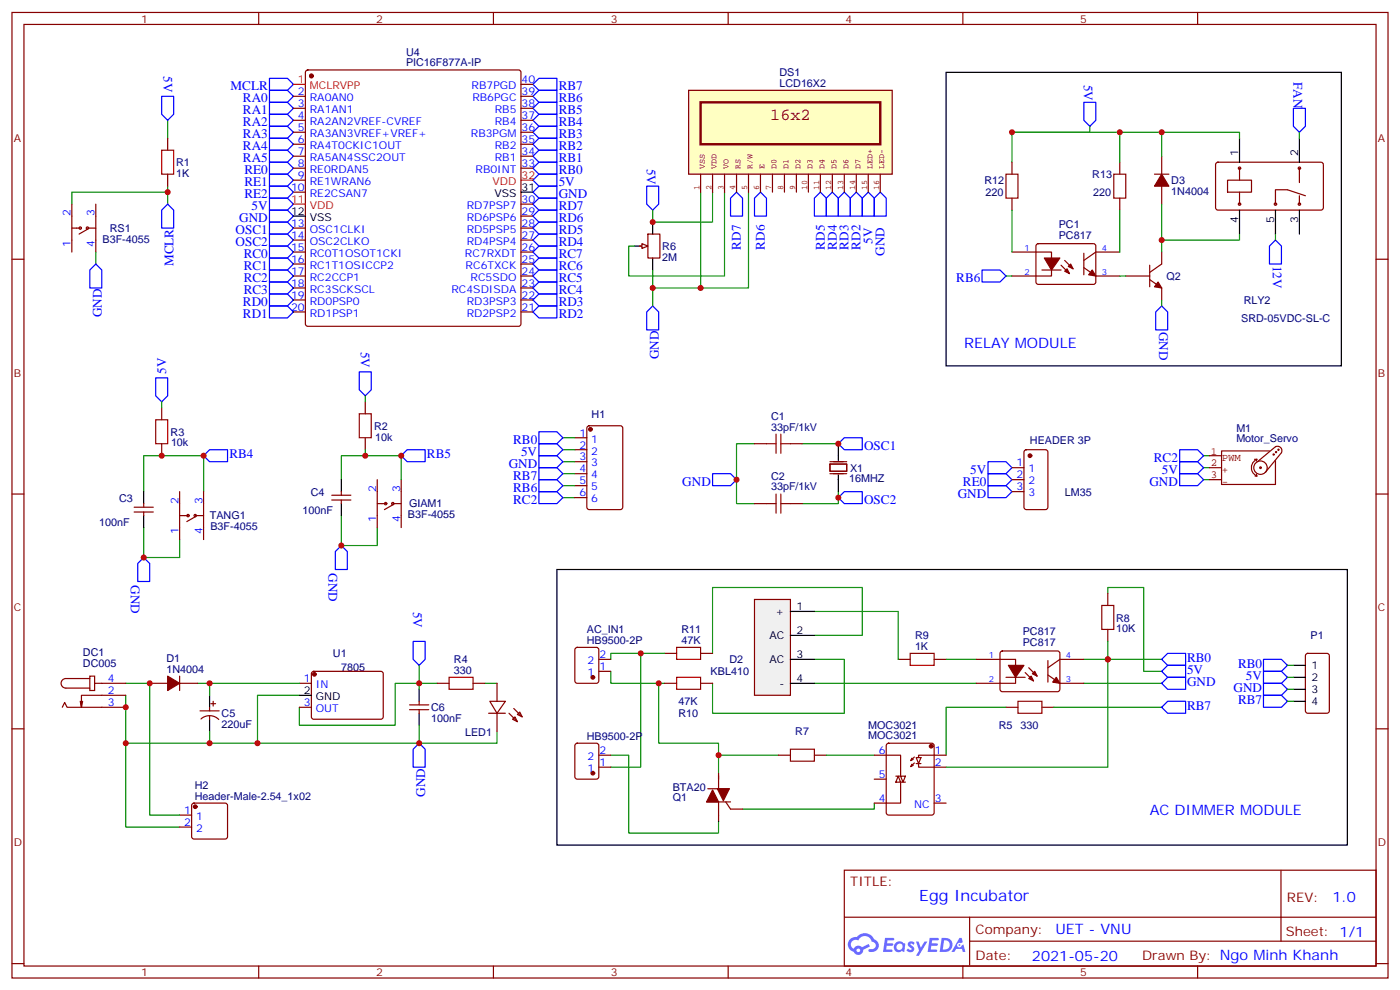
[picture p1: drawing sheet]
<svg xmlns="http://www.w3.org/2000/svg" width="412mm" height="292mm" viewBox="0 0 412 292" stroke-linecap="round" stroke-linejoin="round" font-family="sans-serif">
<defs><g id="words">
<text font-size="4.9" fill="#840000" x="226.9" y="35.4">16x2</text>
<text font-size="4.6" fill="#00f" x="270.8" y="265.3">Egg Incubator</text>
<g font-size="4.2" fill="#00f">
<text x="284" y="102.4">RELAY MODULE</text>
<text x="338.7" y="240">AC DIMMER MODULE</text>
<text x="392.5" y="265.5">1.0</text>
<text x="310.9" y="275.1">UET - VNU</text>
<text x="304" y="282.9">2021-05-20</text>
</g>
<g font-size="3.9" fill="#00f">
<text x="48.1" y="22.5" transform="rotate(90 48.1 22.5)">5V</text>
<text x="67.9" y="26.6">MCLR</text>
<text x="164.6" y="26.6">RB7</text>
<text x="319.3" y="25" transform="rotate(90 319.3 25)">5V</text>
<text x="381" y="24.1" transform="rotate(90 381 24.1)">FAN</text>
<text x="71.6" y="33.7">RA1</text>
<text x="71.6" y="30.1">RA0</text>
<text x="164.6" y="33.7">RB5</text>
<text x="164.6" y="30.1">RB6</text>
<text x="71.6" y="40.7">RA3</text>
<text x="71.6" y="37.2">RA2</text>
<text x="164.6" y="40.7">RB3</text>
<text x="164.6" y="37.2">RB4</text>
<text x="71.6" y="47.8">RA5</text>
<text x="71.6" y="44.2">RA4</text>
<text x="164.6" y="47.8">RB1</text>
<text x="164.6" y="44.2">RB2</text>
<text x="72" y="51.3">RE0</text>
<text x="164.6" y="51.3">RB0</text>
<text x="190.5" y="49.7" transform="rotate(90 190.5 49.7)">5V</text>
<text x="72" y="58.3">RE2</text>
<text x="72" y="54.8">RE1</text>
<text x="164.6" y="58.3">GND</text>
<text x="164.6" y="54.8">5V</text>
<text x="70.5" y="65.4">GND</text>
<text x="74.1" y="61.9">5V</text>
<text x="164.6" y="65.4">RD6</text>
<text x="164.6" y="61.9">RD7</text>
<text x="69.4" y="68.9">OSC1</text>
<text x="164.6" y="68.9">RD5</text>
<text x="257" y="71.8" transform="rotate(-90 257 71.8)">5V</text>
<text x="69.4" y="72.5">OSC2</text>
<text x="71.8" y="76">RC0</text>
<text x="164.6" y="76">RC7</text>
<text x="164.6" y="72.5">RD4</text>
<text x="218.2" y="73.5" transform="rotate(-90 218.2 73.5)">RD7</text>
<text x="225.3" y="73.5" transform="rotate(-90 225.3 73.5)">RD6</text>
<text x="242.9" y="73.5" transform="rotate(-90 242.9 73.5)">RD5</text>
<text x="246.5" y="73.5" transform="rotate(-90 246.5 73.5)">RD4</text>
<text x="250" y="73.5" transform="rotate(-90 250 73.5)">RD3</text>
<text x="253.5" y="73.5" transform="rotate(-90 253.5 73.5)">RD2</text>
<text x="260.6" y="75.3" transform="rotate(-90 260.6 75.3)">GND</text>
<text x="51.2" y="78.4" transform="rotate(-90 51.2 78.4)">MCLR</text>
<text x="71.8" y="83">RC2</text>
<text x="71.8" y="79.5">RC1</text>
<text x="164.6" y="83">RC5</text>
<text x="164.6" y="79.5">RC6</text>
<text x="281.7" y="83">RB6</text>
<text x="374.9" y="78.3" transform="rotate(90 374.9 78.3)">12V</text>
<text x="71.8" y="86.6">RC3</text>
<text x="164.6" y="86.6">RC4</text>
<text x="30" y="93.5" transform="rotate(-90 30 93.5)">GND</text>
<text x="71.6" y="93.6">RD1</text>
<text x="71.6" y="90.1">RD0</text>
<text x="164.6" y="93.6">RD2</text>
<text x="164.6" y="90.1">RD3</text>
<text x="341.4" y="97.7" transform="rotate(90 341.4 97.7)">GND</text>
<text x="106.3" y="103.6" transform="rotate(90 106.3 103.6)">5V</text>
<text x="194" y="105.8" transform="rotate(-90 194 105.8)">GND</text>
<text x="48.9" y="110.1" transform="rotate(-90 48.9 110.1)">5V</text>
<text x="151.2" y="130.7">RB0</text>
<text x="67.6" y="135">RB4</text>
<text x="125.8" y="135">RB5</text>
<text x="149.8" y="137.7">GND</text>
<text x="153.5" y="134.2">5V</text>
<text x="254.5" y="132.4">OSC1</text>
<text x="339.9" y="136">RC2</text>
<text x="151.2" y="141.3">RB7</text>
<text x="201" y="143">GND</text>
<text x="283.6" y="143">RE0</text>
<text x="285.8" y="139.5">5V</text>
<text x="338.6" y="143">GND</text>
<text x="342.2" y="139.5">5V</text>
<text x="151.2" y="148.3">RC2</text>
<text x="151.2" y="144.8">RB6</text>
<text x="254.5" y="148.3">OSC2</text>
<text x="282.1" y="146.5">GND</text>
<text x="38.6" y="172.4" transform="rotate(90 38.6 172.4)">GND</text>
<text x="96.8" y="168.8" transform="rotate(90 96.8 168.8)">GND</text>
<text x="121.7" y="180.2" transform="rotate(90 121.7 180.2)">5V</text>
<text x="349.7" y="194.9">RB0</text>
<text x="364.7" y="196.7">RB0</text>
<text x="349.7" y="198.5">5V</text>
<text x="349.7" y="202">GND</text>
<text x="363.4" y="203.8">GND</text>
<text x="367" y="200.2">5V</text>
<text x="349.7" y="209.1">RB7</text>
<text x="364.7" y="207.3">RB7</text>
<text x="125.2" y="234.6" transform="rotate(-90 125.2 234.6)">GND</text>
</g>
<g font-size="3.9" fill="#800">
<text x="250.5" y="260.8">TITLE:</text>
<text x="379.1" y="265.5">REV:</text>
<text x="287.4" y="275">Company:</text>
<text x="378.7" y="275.7">Sheet: 1/1</text>
<text x="287.4" y="282.7">Date:</text>
<text x="336.4" y="282.8">Drawn By: Ngo Minh Khanh</text>
</g>
<g font-size="3.2" fill="#800">
<text x="41.6" y="6.7">1</text>
<text x="110.8" y="6.7">2</text>
<text x="179.9" y="6.7">3</text>
<text x="249.1" y="6.7">4</text>
<text x="318.2" y="6.7">5</text>
<text x="4.1" y="41.8">A</text>
<text x="405.9" y="41.8">A</text>
<text x="4.1" y="110.9">B</text>
<text x="405.9" y="110.9">B</text>
<text x="4.1" y="180.1">C</text>
<text x="405.9" y="180.1">C</text>
<text x="4.1" y="249.2">D</text>
<text x="405.9" y="249.2">D</text>
<text x="41.6" y="287.5">1</text>
<text x="110.8" y="287.5">2</text>
<text x="179.9" y="287.5">3</text>
<text x="249.1" y="287.5">4</text>
<text x="318.2" y="287.5">5</text>
</g>
<g font-size="3.2" fill="#000080">
<text x="119.6" y="16.5">U4</text>
<text x="119.6" y="19.5">PIC16F877A-IP</text>
<text x="229.6" y="22.3">DS1</text>
<text x="229.6" y="25.5">LCD16X2</text>
<text x="51.9" y="52">1K</text>
<text x="51.9" y="48.9">R1</text>
<text x="321.8" y="52.4">R13</text>
<text x="290" y="54.2">R12</text>
<text x="290.3" y="57.7">220</text>
<text x="322" y="57.7">220</text>
<text x="345" y="57.3">1N4004</text>
<text x="345" y="54.3">D3</text>
<text x="30.2" y="71.4">B3F-4055</text>
<text x="32.4" y="68.3">RS1</text>
<text x="311.9" y="70.3">PC817</text>
<text x="311.9" y="67.1">PC1</text>
<text x="195.1" y="76.7">2M</text>
<text x="195.1" y="73.6">R6</text>
<text x="343.6" y="82.5">Q2</text>
<text x="366.3" y="89.6">RLY2</text>
<text x="365.6" y="94.8">SRD-05VDC-SL-C</text>
<text x="174.3" y="123">H1</text>
<text x="227.1" y="123.8">C1</text>
<text x="50.2" y="128.3">R3</text>
<text x="50.4" y="131.4">10k</text>
<text x="110.2" y="126.6">R2</text>
<text x="110.5" y="129.7">10k</text>
<text x="227.1" y="126.8">33pF/1kV</text>
<text x="303.4" y="130.7">HEADER 3P</text>
<text x="364.2" y="130.2">Motor_Servo</text>
<text x="364.2" y="127.2">M1</text>
<text x="227.1" y="141.4">C2</text>
<text x="250.1" y="142">16MHZ</text>
<text x="250.4" y="139">X1</text>
<text x="35.1" y="147.8">C3</text>
<text x="91.5" y="145.9">C4</text>
<text x="120.5" y="149.4">GIAM1</text>
<text x="227.1" y="144.4">33pF/1kV</text>
<text x="313.6" y="145.9">LM35</text>
<text x="29.2" y="154.8">100nF</text>
<text x="61.8" y="153">TANG1</text>
<text x="89.2" y="151.2">100nF</text>
<text x="120.2" y="152.7">B3F-4055</text>
<text x="62" y="156.1">B3F-4055</text>
<text x="328.8" y="183">R8</text>
<text x="172.9" y="189.6">HB9500-2P</text>
<text x="172.9" y="186.5">AC_IN1</text>
<text x="200.7" y="189.6">47K</text>
<text x="200.7" y="186.5">R11</text>
<text x="269.5" y="191.3">1K</text>
<text x="269.5" y="188.3">R9</text>
<text x="301.3" y="190.2">PC817</text>
<text x="301.3" y="187">PC817</text>
<text x="328.8" y="186.1">10K</text>
<text x="386" y="188.2">P1</text>
<text x="24.4" y="196.5">DC005</text>
<text x="24.4" y="193.2">DC1</text>
<text x="49" y="195">D1</text>
<text x="98.1" y="193.4">U1</text>
<text x="100.5" y="197.7">7805</text>
<text x="133.7" y="195.3">R4</text>
<text x="214.9" y="195.3">D2</text>
<text x="49" y="198">1N4004</text>
<text x="133.7" y="198.4">330</text>
<text x="209.3" y="198.8">KBL410</text>
<text x="127" y="209.5">C6</text>
<text x="199.9" y="207.7">47K</text>
<text x="65.3" y="214.3">220uF</text>
<text x="65.3" y="211.2">C5</text>
<text x="127" y="212.6">100nF</text>
<text x="199.8" y="211.2">R10</text>
<text x="255.7" y="214.6">MOC3021</text>
<text x="294.2" y="214.8">R5</text>
<text x="300.6" y="214.8">330</text>
<text x="137" y="216.6">LED1</text>
<text x="172.9" y="217.8">HB9500-2P</text>
<text x="234.3" y="216.5">R7</text>
<text x="255.7" y="217.7">MOC3021</text>
<text x="57.4" y="232.5">H2</text>
<text x="198.2" y="232.9">BTA20</text>
<text x="57.4" y="235.4">Header-Male-2.54_1x02</text>
<text x="198.2" y="235.9">Q1</text>
</g>
<g font-size="3.2" fill="#f00">
<text x="87.8" y="24.5">1</text>
<text x="91.3" y="26.2">MCLRVPP</text>
<text x="153.6" y="52.7">32</text>
<text x="85.7" y="59.8">11</text>
<text x="145.1" y="54.5">VDD</text>
<text x="91.3" y="61.5">VDD</text>
</g>
<g font-size="3.2" fill="#00f">
<text x="87.8" y="28">2</text>
<text x="91.3" y="29.8">RA0AN0</text>
<text x="138.9" y="26.2">RB7PGD</text>
<text x="139.2" y="29.8">RB6PGC</text>
<text x="153.6" y="28">39</text>
<text x="153.6" y="24.5">40</text>
<text x="87.8" y="31.5">3</text>
<text x="87.8" y="35.1">4</text>
<text x="91.3" y="33.3">RA1AN1</text>
<text x="145.8" y="33.3">RB5</text>
<text x="153.6" y="35.1">37</text>
<text x="153.6" y="31.5">38</text>
<text x="87.8" y="38.6">5</text>
<text x="91.3" y="36.8">RA2AN2VREF-CVREF</text>
<text x="91.3" y="40.4">RA3AN3VREF+VREF+</text>
<text x="138.7" y="40.4">RB3PGM</text>
<text x="145.8" y="36.8">RB4</text>
<text x="153.6" y="38.6">36</text>
<text x="87.8" y="42.1">6</text>
<text x="87.8" y="45.6">7</text>
<text x="91.3" y="43.9">RA4T0CKIC1OUT</text>
<text x="91.3" y="47.4">RA5AN4SSC2OUT</text>
<text x="145.8" y="47.4">RB1</text>
<text x="145.8" y="43.9">RB2</text>
<text x="153.6" y="45.6">34</text>
<text x="153.6" y="42.1">35</text>
<text x="87.8" y="49.2">8</text>
<text x="87.8" y="52.7">9</text>
<text x="91.3" y="50.9">RE0RDAN5</text>
<text x="140.1" y="50.9">RB0INT</text>
<text x="153.6" y="49.2">33</text>
<text x="85.7" y="56.2">10</text>
<text x="91.3" y="54.5">RE1WRAN6</text>
<text x="91.3" y="58">RE2CSAN7</text>
<text x="153.6" y="59.8">30</text>
<text x="20.8" y="63.6" transform="rotate(-90 20.8 63.6)">2</text>
<text x="27.9" y="63.6" transform="rotate(-90 27.9 63.6)">3</text>
<text x="137.5" y="65.1">RD6PSP6</text>
<text x="137.5" y="61.5">RD7PSP7</text>
<text x="153.6" y="63.3">29</text>
<text x="85.7" y="66.8">13</text>
<text x="85.7" y="70.3">14</text>
<text x="91.3" y="68.6">OSC1CLKI</text>
<text x="137.5" y="68.6">RD5PSP5</text>
<text x="153.6" y="70.3">27</text>
<text x="153.6" y="66.8">28</text>
<text x="20.8" y="72.7" transform="rotate(-90 20.8 72.7)">1</text>
<text x="27.9" y="72.7" transform="rotate(-90 27.9 72.7)">4</text>
<text x="85.7" y="73.9">15</text>
<text x="85.7" y="77.4">16</text>
<text x="91.3" y="72.1">OSC2CLKO</text>
<text x="91.3" y="75.6">RC0T1OSOT1CKI</text>
<text x="136.9" y="75.6">RC7RXDT</text>
<text x="137.5" y="72.1">RD4PSP4</text>
<text x="153.6" y="77.4">25</text>
<text x="153.6" y="73.9">26</text>
<text x="85.7" y="80.9">17</text>
<text x="91.3" y="79.2">RC1T1OSICCP2</text>
<text x="91.3" y="82.7">RC2CCP1</text>
<text x="137.2" y="79.2">RC6TXCK</text>
<text x="138.6" y="82.7">RC5SDO</text>
<text x="153.6" y="80.9">24</text>
<text x="85.7" y="84.5">18</text>
<text x="85.7" y="88">19</text>
<text x="91.3" y="86.2">RC3SCKSCL</text>
<text x="91.3" y="89.7">RD0PSP0</text>
<text x="133" y="86.2">RC4SDISDA</text>
<text x="137.5" y="89.7">RD3PSP3</text>
<text x="153.6" y="88">22</text>
<text x="153.6" y="84.5">23</text>
<text x="85.7" y="91.5">20</text>
<text x="91.3" y="93.3">RD1PSP1</text>
<text x="137.5" y="93.3">RD2PSP2</text>
<text x="153.6" y="91.5">21</text>
<text x="170.7" y="128.6">1</text>
<text x="174.2" y="130.3">1</text>
<text x="170.7" y="132.1">2</text>
<text x="170.7" y="135.6">3</text>
<text x="174.2" y="133.8">2</text>
<text x="174.2" y="137.4">3</text>
<text x="299.4" y="137.4">1</text>
<text x="170.7" y="139.1">4</text>
<text x="170.7" y="142.7">5</text>
<text x="174.2" y="140.9">4</text>
<text x="299.4" y="140.9">2</text>
<text x="302.9" y="139.1">1</text>
<text x="302.9" y="142.7">2</text>
<text x="52.6" y="148.3" transform="rotate(-90 52.6 148.3)">2</text>
<text x="59.6" y="148.3" transform="rotate(-90 59.6 148.3)">3</text>
<text x="110.8" y="144.8" transform="rotate(-90 110.8 144.8)">2</text>
<text x="117.8" y="144.8" transform="rotate(-90 117.8 144.8)">3</text>
<text x="170.7" y="146.2">6</text>
<text x="174.2" y="144.4">5</text>
<text x="174.2" y="148">6</text>
<text x="299.4" y="144.4">3</text>
<text x="302.9" y="146.2">3</text>
<text x="110.8" y="153.8" transform="rotate(-90 110.8 153.8)">1</text>
<text x="117.8" y="153.8" transform="rotate(-90 117.8 153.8)">4</text>
<text x="52.6" y="157.4" transform="rotate(-90 52.6 157.4)">1</text>
<text x="59.6" y="157.4" transform="rotate(-90 59.6 157.4)">4</text>
<text x="173.1" y="195.6">2</text>
<text x="176.6" y="197.3">1</text>
<text x="176.6" y="193.8">2</text>
<text x="31.7" y="200.9">4</text>
<text x="89.5" y="200.9">1</text>
<text x="93" y="202.6">IN</text>
<text x="173.1" y="199.1">1</text>
<text x="31.7" y="207.9">3</text>
<text x="31.7" y="204.4">2</text>
<text x="89.5" y="207.9">3</text>
<text x="93" y="209.7">OUT</text>
<text x="173.1" y="227.3">1</text>
<text x="173.1" y="223.8">2</text>
<text x="176.6" y="225.6">1</text>
<text x="176.6" y="222">2</text>
<text x="258.9" y="222">6</text>
<text x="275.3" y="222">1</text>
<text x="275.3" y="225.6">2</text>
<text x="258.9" y="229.1">5</text>
<text x="54.3" y="239.7">1</text>
<text x="258.9" y="236.1">4</text>
<text x="269.3" y="237.9">NC</text>
<text x="275.3" y="236.1">3</text>
<text x="54.3" y="243.2">2</text>
<text x="57.7" y="241.4">1</text>
<text x="57.7" y="245">2</text>
</g>
<g font-size="3.2">
<text x="364.8" y="46" transform="rotate(-90 364.8 46)">1</text>
<text x="382.4" y="46" transform="rotate(-90 382.4 46)">2</text>
<text x="145.6" y="58">VSS</text>
<text x="153.6" y="56.2">31</text>
<text x="85.7" y="63.3">12</text>
<text x="91.3" y="65.1">VSS</text>
<text x="364.8" y="65.7" transform="rotate(-90 364.8 65.7)">4</text>
<text x="375.4" y="65.7" transform="rotate(-90 375.4 65.7)">5</text>
<text x="382.4" y="65.7" transform="rotate(-90 382.4 65.7)">3</text>
<text x="234.6" y="179.7">1</text>
<text x="228.5" y="181.1">+</text>
<text x="226.7" y="188.2">AC</text>
<text x="234.6" y="186.8">2</text>
<text x="226.7" y="195.2">AC</text>
<text x="234.6" y="193.8">3</text>
<text x="386.3" y="197">1</text>
<text x="229.6" y="202.3">-</text>
<text x="234.6" y="200.9">4</text>
<text x="386.3" y="200.5">2</text>
<text x="89.5" y="204.4">2</text>
<text x="93" y="206.2">GND</text>
<text x="386.3" y="204">3</text>
<text x="386.3" y="207.6">4</text>
</g>
<g font-size="3.2" fill="#840000">
<text x="356.7" y="133.8">1</text>
<text x="356.7" y="137.4">2</text>
<text x="359.9" y="135.7">PWM</text>
<text x="356.7" y="140.9">3</text>
<text x="359.9" y="139.2">+</text>
<text x="359.9" y="142.8">-</text>
</g>
<g font-size="2.5" fill="#840000">
<text x="207.6" y="49.9" transform="rotate(-90 207.6 49.9)">VSS</text>
<text x="211.1" y="49.9" transform="rotate(-90 211.1 49.9)">VDD</text>
<text x="214.6" y="49.9" transform="rotate(-90 214.6 49.9)">VO</text>
<text x="218.2" y="49.9" transform="rotate(-90 218.2 49.9)">RS</text>
<text x="221.7" y="49.9" transform="rotate(-90 221.7 49.9)">R/W</text>
<text x="225.2" y="49.9" transform="rotate(-90 225.2 49.9)">E</text>
<text x="228.7" y="49.9" transform="rotate(-90 228.7 49.9)">D0</text>
<text x="232.3" y="49.9" transform="rotate(-90 232.3 49.9)">D1</text>
<text x="235.8" y="49.9" transform="rotate(-90 235.8 49.9)">D2</text>
<text x="239.3" y="49.9" transform="rotate(-90 239.3 49.9)">D3</text>
<text x="242.9" y="49.9" transform="rotate(-90 242.9 49.9)">D4</text>
<text x="246.4" y="49.9" transform="rotate(-90 246.4 49.9)">D5</text>
<text x="249.9" y="49.9" transform="rotate(-90 249.9 49.9)">D6</text>
<text x="253.4" y="49.9" transform="rotate(-90 253.4 49.9)">D7</text>
<text x="257" y="49.9" transform="rotate(-90 257 49.9)">LED+</text>
<text x="260.5" y="49.9" transform="rotate(-90 260.5 49.9)">LED-</text>
<text x="206" y="56.1" transform="rotate(-90 206 56.1)">1</text>
<text x="209.5" y="56.1" transform="rotate(-90 209.5 56.1)">2</text>
<text x="213.1" y="56.1" transform="rotate(-90 213.1 56.1)">3</text>
<text x="216.6" y="56.1" transform="rotate(-90 216.6 56.1)">4</text>
<text x="220.1" y="56.1" transform="rotate(-90 220.1 56.1)">5</text>
<text x="223.7" y="56.1" transform="rotate(-90 223.7 56.1)">6</text>
<text x="227.2" y="56.1" transform="rotate(-90 227.2 56.1)">7</text>
<text x="230.7" y="56.1" transform="rotate(-90 230.7 56.1)">8</text>
<text x="234.2" y="56.1" transform="rotate(-90 234.2 56.1)">9</text>
<text x="237.8" y="56.1" transform="rotate(-90 237.8 56.1)">10</text>
<text x="241.3" y="56.1" transform="rotate(-90 241.3 56.1)">11</text>
<text x="244.8" y="56.1" transform="rotate(-90 244.8 56.1)">12</text>
<text x="248.4" y="56.1" transform="rotate(-90 248.4 56.1)">13</text>
<text x="251.9" y="56.1" transform="rotate(-90 251.9 56.1)">14</text>
<text x="255.4" y="56.1" transform="rotate(-90 255.4 56.1)">15</text>
<text x="258.9" y="56.1" transform="rotate(-90 258.9 56.1)">16</text>
</g>
<g font-size="2.5" fill="#00f">
<text x="301.8" y="73.9">1</text>
<text x="324.6" y="73.9">4</text>
<text x="301.8" y="80.9">2</text>
<text x="324.6" y="80.9">3</text>
<text x="291.2" y="193.8">1</text>
<text x="314" y="193.8">4</text>
<text x="291.2" y="200.9">2</text>
<text x="314" y="200.9">3</text>
</g>
</g></defs>
<g fill="none" stroke="#870000" stroke-width=".35">
<path d="M3.5 3.7h405.4v284.3h-405.4zM7.1 7.2h398.2v277.3h-398.2zM76.2 3.7v3.5M145.3 3.7v3.5M214.5 3.7v3.5M283.6 3.7v3.5M352.8 3.7v3.5M3.5 76.3h3.6M405.3 76.3h3.6M3.5 145.5h3.6M405.3 145.5h3.6M3.5 214.6h3.6"/>
<path d="M405.3 214.6h3.6M248.7 256.3h156.6v28.2h-156.6zM377.3 256.3v20.9M248.7 270.1h156.5M285.6 277.2h119.6M285.6 270.1v14.1M3.5 283.8h3.6M76.2 284.5v3.5M145.3 284.5v3.5M214.5 284.5v3.5M283.6 284.5v3.5M352.8 284.5v3.5"/>
<path d="M405.3 283.8h3.6"/>
</g>
<g fill="#5487ff">
<path d="M267.7 277.4a1.22 1.22 0 0 1 1.7 .3l-.4 .6a.47 .47 0 0 0-.3-.4 .47 .47 0 0 0-.5 .2l.1 .2a1.14 1.14 0 0 1 .8 1.7 1.14 1.14 0 0 1-1.9 0l-.2-.2 .5-.5 .7 .4a.29 .29 0 0 0 .3-.2 .29 .29 0 0 0-.2-.4 1.04 1.04 0 0 1-.6-1.7z"/>
<path d="M260.7 276.2h2.4l.3 .2-.2 .5h-1.8l-.1 .9h1.5l.3 .3-.3 .4h-1.6l-.2 1.1 1.7 .1 .2 .3-.2 .3h-2.6z"/>
<path d="M273.8 276.2h2.4l.3 .2-.1 .5h-1.8l-.2 .9h1.6l.3 .3-.4 .4h-1.6l-.1 1.1 1.7 .1 .2 .3-.2 .3h-2.6z"/>
<path d="M282.6 276.2h.7l.3 1.2-.6 .4a.69 .69 0 0 0-1 .2 .69 .69 0 0 0 .4 1 .69 .69 0 0 0 .9-.6l.5-.3 .6 2.2h-.8l-.2-.9h-1.8l-.5 .9h-.8z"/>
<path d="M269.8 277.3h.8l.6 1.8 1.1-1.8h.9l-2.6 4.2h-.8l.9-1.6z"/>
<path d="M277.4 276.2l-.6 4.1h1.3a2.11 2.11 0 0 0 2.5-2.1 2.11 2.11 0 0 0-2.5-2zM278.1 276.9a1.39 1.39 0 0 1 1.7 1.4 1.39 1.39 0 0 1-1.8 1.3h-.3z"/>
<path d="M263.7 277.8a1.54 1.54 0 0 0-.1 2.2 1.54 1.54 0 0 0 2.2 .1l.6 .2 .3-2.3-.2-.2h-.4a1.49 1.49 0 0 0-2.4 0zM264 278.8a.94 .94 0 0 1 1.8 0 .94 .94 0 0 1-1.8 0z"/>
<path d="M250.4 276.6a2.18 2.18 0 0 0 1.1 3.7 1.44 1.44 0 0 0 1.6 .9 1.44 1.44 0 0 0 1.2-1.5l2-1-.5-.7-1.9 .9a1.47 1.47 0 0 0-2.4 .5 1.39 1.39 0 0 1-.7-2 1.39 1.39 0 0 1 2-.4 2.12 2.12 0 0 1 2.2-1.3 2.12 2.12 0 0 1 1.9 1.7 1.14 1.14 0 0 1 1.1 1.4 1.14 1.14 0 0 1-1.7 .7 .43 .43 0 0 0-.5 .4 .43 .43 0 0 0 .4 .4 1.98 1.98 0 0 0 2.5-1.2 1.98 1.98 0 0 0-1.2-2.5 3.1 3.1 0 0 0-5.3-.7l-.9 .1zM252.3 279.9a.55 .55 0 0 1 1.1 0 .55 .55 0 0 1-1.1 0z"/>
<circle cx="282.6" cy="278.3" r=".26"/>
</g>
<path d="M49.4 56.6h-28.2v3.5M206.4 56.6v28.2M209.9 56.6v8.8h-17.6v-3.5M213.4 56.6v24.7h-28.2v-8.8h1.8M28.2 74.2v3.6M192.3 84.8v5.3M165.8 146.5h3.5M37 218.9v24.7h15.9" fill="none" stroke="#008700" stroke-width=".35"/>
<g fill="none" stroke="#870000" stroke-width=".35">
<path d="M21.2 60.1v14.1M21.2 67.2h2.4M25.8 67.5l-2.5 1.4M25.8 67.2h2.4M28.2 60.1v14.1M188.4 72.5h1.7M190.9 68.9h3.5v7.1h-3.5zM169.3 128.9h3.6M169.3 132.4h3.6M169.3 136h3.6M169.3 139.5h3.6M173.1 125.6l.5-.2h9.1l.7 .4v23.6l-.4 .6-9.4 .1-.7-.5v-23.5z"/>
<path d="M298.1 137.7h3.5M301.9 132.6l.4-.2h5.7l.6 .5 .1 16.5-.5 .6-5.9 .1-.6-.5-.1-16.5zM169.3 143h3.6M169.3 146.5h3.6M298.1 141.3h3.5M298.1 144.8h3.5M58.9 209.3h5.7M59.2 211.7a3.8 3.8 0 0 1 5.2 .2M61.7 208.3v1M61.7 210.7v1.1M62.1 207.2h1.4M62.8 206.5v1.4"/>
<path d="M56.7 236.7l.4-.2h9.2l.5 .2 .2 .5v9.2l-.2 .5-.5 .2h-9.2l-.4-.2-.3-.5v-9.2zM52.9 240h3.5M52.9 243.6h3.5"/>
<circle cx="23.6" cy="67.2" r=".35"/>
<circle cx="25.8" cy="67.2" r=".35"/>
</g>
<g fill="#870000" stroke="#870000" stroke-width=".35">
<circle cx="57.5" cy="237.6" r=".53"/>
<circle cx="173.9" cy="126.4" r=".53"/>
<circle cx="303.4" cy="134.2" r=".53"/>
</g>
<path d="M187 72.5h3.5M192.3 65.4v3.5M192.3 76v3.5M61.7 204.8v3.5M61.7 211.8v3.5" fill="none" stroke="#000" stroke-width=".35"/>
<path d="M190.5 54.8h3.5v5.3l-1.7 1.8-1.8-1.8zM26.5 79.5l1.7-1.7 1.8 1.7v5.3h-3.5zM192.3 90.1l1.7 1.8v5.3h-3.5v-5.3zM60 134.2l1.7-1.8h5.3v3.6h-5.3zM118.2 134.2l1.7-1.8h5.3v3.6h-5.3zM291 139.5h5.3l1.8 1.8-1.8 1.7h-5.3zM291 136h5.3l1.8 1.7-1.8 1.8h-5.3zM158.7 144.8h5.3l1.8 1.7-1.8 1.8h-5.3zM291 143h5.3l1.8 1.8-1.8 1.7h-5.3z" fill="none" stroke="#00f" stroke-width=".35"/>
<path d="M189.1 71.8l1.8 .7-1.8 .7z" fill="#f0f0f0" stroke="#870000" stroke-width=".35"/>
<g fill="none" stroke="#008700" stroke-width=".35">
<path d="M49.4 35.4v5.3M49.4 54.8v5.3M220.5 56.6v28.2h-28.2v-5.3M165.8 139.5h3.5M165.8 136h3.5M165.8 132.4h3.5M165.8 128.9h3.5M222.2 130.7h-5.2v17.6h5.2M236.4 130.7h10.5M42.3 144.8v-10.6h17.7v10.6M42.3 155.4v8.8h10.6v-5.3M100.5 151.8v8.9h10.6v-5.3"/>
<path d="M100.5 141.3v-7.1h17.7v7.1M165.8 143h3.5M246.9 144.8v3.5h-10.5M37 201.2h7.1v38.8h8.8M37 204.8v14.1h24.7M58.2 201.2h30M61.7 215.3v3.6h84.7v-3.6M61.7 201.2v3.6M88.2 204.8h-12.4v14.1M123.5 213.6v5.3M128.8 201.2h-12.4v12.4h-28.2v-5.3M142.9 201.2h3.5"/>
</g>
<g fill="none" stroke="#00f" stroke-width=".35">
<path d="M47.6 28.4h3.6v5.3l-1.8 1.7-1.8-1.7zM79.4 37.2h5.3l1.7 1.7-1.7 1.8h-5.3zM79.4 33.7h5.3l1.7 1.7-1.7 1.8h-5.3zM79.4 30.1h5.3l1.7 1.8-1.7 1.8h-5.3zM79.4 26.6h5.3l1.7 1.8-1.7 1.7h-5.3zM79.4 23.1h5.3l1.7 1.7-1.7 1.8h-5.3zM157 31.9l1.7-1.8h5.3v3.6h-5.3zM157 28.4l1.7-1.8h5.3v3.5h-5.3zM157 24.8l1.7-1.7h5.3v3.5h-5.3zM158.7 37.2h5.3v3.5h-5.3l-1.7-1.8zM158.7 33.7h5.3v3.5h-5.3l-1.7-1.8zM79.4 58.3h5.3l1.7 1.8-1.7 1.8h-5.3z"/>
<path d="M79.4 54.8h5.3l1.7 1.8-1.7 1.7h-5.3zM79.4 51.3h5.3l1.7 1.8-1.7 1.7h-5.3zM79.4 47.8h5.3l1.7 1.7-1.7 1.8h-5.3zM79.4 44.2h5.3l1.7 1.8-1.7 1.8h-5.3zM79.4 40.7h5.3l1.7 1.8-1.7 1.7h-5.3zM158.7 58.3h5.3v3.6h-5.3l-1.7-1.8zM158.7 54.8h5.3v3.5h-5.3l-1.7-1.7zM158.7 51.3h5.3v3.5h-5.3l-1.7-1.7zM158.7 47.8h5.3v3.5h-5.3l-1.7-1.8zM158.7 44.2h5.3v3.6h-5.3l-1.7-1.8zM158.7 40.7h5.3v3.5h-5.3l-1.7-1.7zM217 56.6l1.7 1.7v5.3h-3.5v-5.3z"/>
<path d="M224 56.6l1.8 1.7v5.3h-3.6v-5.3zM241.7 56.6l1.7 1.7v5.3h-3.5v-5.3zM245.2 56.6l1.7 1.7v5.3h-3.5v-5.3zM248.7 56.6l1.8 1.7v5.3h-3.6v-5.3zM252.2 56.6l1.8 1.7v5.3h-3.5v-5.3zM255.8 56.6l1.7 1.7v5.3h-3.5v-5.3zM259.3 56.6l1.8 1.7v5.3h-3.6v-5.3zM49.4 60.1l1.8 1.8v5.3h-3.6v-5.3zM79.4 79.5h5.3l1.7 1.8-1.7 1.7h-5.3zM79.4 76h5.3l1.7 1.8-1.7 1.7h-5.3zM79.4 72.5h5.3l1.7 1.7-1.7 1.8h-5.3zM79.4 68.9h5.3l1.7 1.8-1.7 1.8h-5.3z"/>
<path d="M79.4 65.4h5.3l1.7 1.8-1.7 1.7h-5.3zM79.4 61.9h5.3l1.7 1.7-1.7 1.8h-5.3zM158.7 79.5h5.3v3.5h-5.3l-1.7-1.7zM158.7 76h5.3v3.5h-5.3l-1.7-1.7zM158.7 72.5h5.3v3.5h-5.3l-1.7-1.8zM158.7 68.9h5.3v3.6h-5.3l-1.7-1.8zM158.7 65.4h5.3v3.5h-5.3l-1.7-1.7zM158.7 61.9h5.3v3.5h-5.3l-1.7-1.8zM79.4 90.1h5.3l1.7 1.8-1.7 1.7h-5.3zM79.4 86.6h5.3l1.7 1.7-1.7 1.8h-5.3zM79.4 83h5.3l1.7 1.8-1.7 1.8h-5.3zM158.7 90.1h5.3v3.5h-5.3l-1.7-1.7z"/>
<path d="M158.7 86.6h5.3v3.5h-5.3l-1.7-1.8zM158.7 83h5.3v3.6h-5.3l-1.7-1.8zM45.9 111.3h3.5v5.3l-1.8 1.7-1.7-1.7zM105.8 109.5h3.6v5.3l-1.8 1.8-1.8-1.8zM158.7 137.7h5.3l1.8 1.8-1.8 1.8h-5.3zM158.7 134.2h5.3l1.8 1.8-1.8 1.7h-5.3zM158.7 130.7h5.3l1.8 1.7-1.8 1.8h-5.3zM158.7 127.1h5.3l1.8 1.8-1.8 1.8h-5.3zM209.9 139.5h5.3l1.8 1.8-1.8 1.7h-5.3zM248.7 128.9h5.3v3.5h-5.3l-1.8-1.7zM158.7 141.3h5.3l1.8 1.7-1.8 1.8h-5.3zM248.7 144.8h5.3v3.5h-5.3l-1.8-1.8z"/>
<path d="M40.6 165.9l1.7-1.7 1.8 1.7v5.3h-3.5zM98.8 162.4l1.7-1.7 1.8 1.7v5.3h-3.5zM121.7 188.9h3.5v5.3l-1.7 1.7-1.8-1.7zM123.5 218.9l1.7 1.7v5.3h-3.5v-5.3z"/>
</g>
<g fill="none" stroke="#870000" stroke-width=".35">
<path d="M86.4 28.4h3.6M86.4 31.9h3.6M86.4 35.4h3.6M86.4 38.9h3.6M90.2 20.8l.5-.2h62.1l.5 .2 .2 .5v74.1l-.3 .5-.4 .2h-62.1l-.5-.2-.2-.5v-74.1zM153.5 28.4h3.5M153.5 31.9h3.5M153.5 35.4h3.5M153.5 38.9h3.5M153.5 24.8h3.5M49.4 40.7v3.5M49.4 51.3v3.5"/>
<path d="M86.4 42.5h3.6M86.4 46h3.6M86.4 49.5h3.6M86.4 53.1h3.6M86.4 56.6h3.6M153.5 42.5h3.5M153.5 46h3.5M153.5 49.5h3.5M86.4 67.2h3.6M86.4 70.7h3.6M86.4 74.2h3.6M86.4 77.8h3.6"/>
<path d="M153.5 67.2h3.5M153.5 70.7h3.5M153.5 74.2h3.5M153.5 77.8h3.5M153.5 63.6h3.5M153.5 60.1h3.5M86.4 81.3h3.6M86.4 84.8h3.6M86.4 88.3h3.6M86.4 91.9h3.6M153.5 81.3h3.5M153.5 84.8h3.5"/>
<path d="M153.5 88.3h3.5M153.5 91.9h3.5M107.6 118.3v3.5M47.6 120.1v3.5M47.6 130.7v3.5M107.6 128.9v3.5M222.2 130.7h3.6M232.8 130.7h3.6M244.5 136.7h4.9v2.1h-4.9zM244.5 139.5h4.9M244.5 136h4.9M39.5 150.8h5.7"/>
<path d="M39.5 149.4h5.7M42.3 148.3v1.1M42.3 150.8v1M52.9 144.8v14.1M52.9 151.8h2.5M57.5 152.2l-2.5 1.4M57.5 151.8h2.5M60 144.8v14.1M97.7 147.2h5.7M97.7 145.8h5.7M100.5 144.8v1M100.5 147.2v1.1"/>
<path d="M111.1 141.3v14.1M111.1 148.3h2.5M115.7 148.7l-2.5 1.4M115.7 148.3h2.5M118.2 141.3v14.1M222.2 148.3h3.6M232.8 148.3h3.6M26.5 199.1h1.4v4.2h-1.4zM26.5 199.8h-7.1a1.41 1.41 0 0 0-1.4 1.4 1.41 1.41 0 0 0 1.4 1.4h7.1M52.9 199.1v4.2M92 197.9l.4-.2 20.1 .1 .4 .6-.1 13-.6 .4-20-.1-.5-.6v-12.7zM18.3 208.3l.7-1.4 .8 1.4h17.2"/>
<path d="M24.3 206.5l-.3 1.8M27.9 201.2h9.1M37 204.8h-13v3.5l-.4-1.8M44.1 201.2h5.3M52.9 201.2h5.3M88.2 201.2h3.5M88.2 208.3h3.5M120.6 207.6h5.7M120.6 209h5.7M123.5 206.5v1.1M123.5 209v1M128.8 201.2h3.5"/>
<path d="M139.3 201.2h3.6M143.9 210h5M144.3 206.5h4.6l-2.5 3.5zM146.4 201.2v5.3M146.4 210v5.3M149.9 210l2.5 2.5M151 211.8l.7-.7 .7 1.4zM151.3 208.6l2.5 2.5M152.4 210.4l.7-.7 .7 1.4z"/>
<circle cx="55.4" cy="151.8" r=".35"/>
<circle cx="57.5" cy="151.8" r=".35"/>
<circle cx="113.6" cy="148.3" r=".35"/>
<circle cx="115.7" cy="148.3" r=".35"/>
</g>
<path d="M47.6 44.2h3.6v7.1h-3.6zM45.9 123.6h3.5v7.1h-3.5zM105.8 121.8h3.6v7.1h-3.6zM225.8 130.7h2.8M228.6 127.8v5.7M230 127.8v5.7M230 130.7h2.8M225.8 148.3h2.8M228.6 145.5v5.6M230 148.3h2.8M230 145.5v5.6M132.3 199.5h7v3.5h-7z" fill="none" stroke="#a10000" stroke-width=".35"/>
<g fill="#870000" stroke="#870000" stroke-width=".35">
<path d="M49.4 199.1l3.5 2.1-3.5 2.1z"/>
<circle cx="92.6" cy="198.6" r=".53"/>
<circle cx="91.7" cy="22.4" r=".53"/>
</g>
<path d="M153.5 56.6h3.5M86.4 63.6h3.6M246.9 130.7v4.9M246.9 139.8v5M42.3 144.8v3.5M42.3 151.8v3.6M100.5 141.3v3.5M100.5 148.3v3.5M88.2 204.8h3.5M123.5 203v3.5M123.5 210v3.6" fill="none" stroke="#000" stroke-width=".35"/>
<path d="M86.4 24.8h3.6M153.5 53.1h3.5M86.4 60.1h3.6" fill="none" stroke="#f00" stroke-width=".35"/>
<path d="M202.8 26.6h60v24.7h-60z" fill="#ffffc2" stroke="#850000" stroke-width=".35"/>
<path d="M206.4 30.1h52.9v12.4h-52.9z" fill="none" stroke="#850000" stroke-width=".71"/>
<g fill="none" stroke="#850000" stroke-width=".35">
<path d="M206.4 51.3v5.3M209.9 51.3v5.3M213.4 51.3v5.3M217 51.3v5.3M220.5 51.3v5.3M224 51.3v5.3M227.5 51.3v5.3M231.1 51.3v5.3M234.6 51.3v5.3M238.1 51.3v5.3M241.7 51.3v5.3M245.2 51.3v5.3"/>
<path d="M248.7 51.3v5.3M252.2 51.3v5.3M255.8 51.3v5.3M259.3 51.3v5.3"/>
</g>
<path d="M326.3 174.8v-1.8h10.6v24.7h5.3M179.9 197.7v3.5h15.9M188.7 192.4v33.5h-8.8M239.9 180.1h24.7v14.1M239.9 194.2h8.8v15.8h-38.8v-8.8M239.9 187.1h14.1v-14.1h-44.1v19.4M342.2 194.2h-15.9v31.7h-47.6M194 201.2v17.7h17.7v8.8M239.9 201.2h47.6M319.3 201.2h22.9M179.9 222.4h5.3v22.9h26.5v-3.5M211.7 222.4h17.6" fill="none" stroke="#008700" stroke-width=".35"/>
<path d="M326.3 174.8v3.5M264.6 194.2h3.5M275.2 194.2h3.5M326.3 185.3v3.6M296.3 208.3h3.6M306.9 208.3h3.5M229.3 222.4h3.5M239.9 222.4h3.5" fill="none" stroke="#870000" stroke-width=".35"/>
<path d="M324.6 178.3h3.5v7h-3.5zM268.1 192.4h7.1v3.5h-7.1zM299.9 206.5h7v3.5h-7zM232.8 220.6h7.1v3.6h-7.1z" fill="none" stroke="#a10000" stroke-width=".35"/>
<path d="M222.2 176.5h10.6v28.3h-10.6z" fill="#f0f0f0" stroke="#870000" stroke-width=".35"/>
<g fill="none" stroke="#000" stroke-width=".35">
<path d="M278.7 21.3h116.4v86.4h-116.4zM365.1 40.7v7.1M382.8 40.7v7.1M365.1 61.9v7M375.7 61.9v7M382.8 61.9v7M164 167.7h232.9v81.1h-232.9zM232.8 187.1h7.1M232.8 180.1h7.1M232.8 194.2h7.1M381 195.9h3.5M381 199.5h3.5"/>
<path d="M232.8 201.2h7.1M381 203h3.5M381 206.5h3.5"/>
</g>
<g fill="none" stroke="#870000" stroke-width=".35">
<path d="M298.1 47.8v3.5M298.1 58.3v3.6M329.8 47.8v3.5M329.8 58.3v3.6M340.1 51.3h4.2M342.2 46v5.3M342.2 54.8v5.3M358.3 48l.5-.2h30.6l.4 .7v12.9l-.7 .5-30.6-.1-.4-.6v-12.7zM361.6 53.1h7.1v3.5h-7.1zM365.1 49.5v3.6M365.1 56.6v3.5M382.8 49.5v4.3"/>
<path d="M382.8 57.6v2.5M384.5 57.6l-5.3-1.7h-3.5v4.2M298.1 74.2h11.6v7.1h-11.6M305.4 72l.5-.2h16.5l.4 .7-.1 10.8-.6 .4h-16.5l-.4-.7v-10.5zM306.9 79.5h5.7M312.6 78.1l2.4 2.5M313.6 76.7l2.5 2.5M319.3 78.8l3.5 2.5h7M319.3 74.6v6.3M329.8 74.2h-7l-3.5 2.5M338.7 78.1v6.4M342.2 74.2v3.6l-3.5 2.4"/>
<path d="M331.6 81.3h7.1M338.7 82.3l3.5 2.5v3.5M169.6 190.8l.4-.2h5.7l.6 .5 .1 9.4-.5 .7h-5.9l-.6-.4-.1-9.5zM176.4 194.2h3.5M176.4 197.7h3.5M195.8 192.4h3.5M206.4 192.4h3.5M287.5 194.2h11.7v7h-11.7M294.8 191.9l.5-.2 16.5 .1 .4 .6-.1 10.9-.6 .4-16.5-.1-.4-.6v-10.6zM296.3 199.5h5.7M302 198l2.4 2.5M303 196.6l2.5 2.5"/>
<path d="M308.7 198.8l3.5 2.4h7.1M308.7 194.5v6.4M319.3 194.2h-7.1l-3.5 2.4M384.8 192.6l.4-.2h5.7l.6 .4 .1 16.5-.5 .7h-5.9l-.6-.4-.1-16.5zM169.6 219.1l.4-.2h5.7l.6 .4 .1 9.4-.5 .7h-5.9l-.6-.4-.1-9.4zM195.8 201.2h3.5M206.4 201.2h3.5M261.3 219.1l.5-.2h12.7l.6 .4 .1 20-.5 .7h-12.9l-.7-.4v-20zM176.4 222.4h3.5M176.4 225.9h3.5M208.1 236.1h7.1M208.5 232.3h6.3"/>
<path d="M211.7 227.7v4.6M211.7 236.1v5.7M213.8 236.1l1.4 2.2h3.5M257.5 222.4h7.8v6M257.5 229.4h3.6M263.9 228.6h1.4M264.6 228.6l.7 1.7h-1.4zM265.3 228.6h1.4l-.7 1.7zM265.3 230.5v6h-7.8M265.3 230.3h1.4M269 223.6l-.7 .4M269 225.4l-.7 .3"/>
<path d="M269.3 222.9l-1 1.1 .3-.7M269.3 224.7l-1 1 .3-.7M269.9 223.1h1.4l-.7 1.8zM269.9 224.9h1.4M270.6 224.9v1h8.1M275.2 236.5h3.5M278.7 222.4h-8.1v.7"/>
<circle cx="365.1" cy="49.5" r=".35"/>
<circle cx="382.8" cy="49.5" r=".35"/>
<circle cx="365.1" cy="60.1" r=".35"/>
<circle cx="375.7" cy="60.1" r=".35"/>
<circle cx="382.8" cy="60.1" r=".35"/>
</g>
<path d="M296.3 51.3h3.6v7h-3.6zM328.1 51.3h3.5v7h-3.5zM199.3 199.5h7.1v3.5h-7.1zM199.3 190.6h7.1v3.6h-7.1z" fill="none" stroke="#a10000" stroke-width=".35"/>
<g fill="none" stroke="#008700" stroke-width=".35">
<path d="M298.1 38.9h44.1M321 37.2v1.7h-22.9v8.9M329.8 38.9v8.9M382.8 38.9v1.8M365.1 40.7v-1.8h-22.9v7.1M298.1 61.9v12.3M329.8 61.9v12.3M342.2 60.1v10.6h22.9v-1.8M342.2 70.7v3.5M375.7 68.9v1.8M296.3 81.3h1.8M329.8 81.3h1.8"/>
<path d="M342.2 88.3v1.8M47.6 118.3v1.8M107.6 116.6v1.7M107.6 132.4v1.8M354.5 137.7h1.8M354.5 134.2h1.8M354.5 141.3h1.8M123.5 195.9v7.1M195.8 192.4h-15.9v1.8M278.7 194.2h8.8M326.3 188.9v5.3h-7M379.2 195.9h1.8"/>
<path d="M379.2 199.5h1.8M296.3 208.3h-17.6v14.1M310.4 208.3h31.8M379.2 203h1.8M379.2 206.5h1.8M243.4 222.4h14.1M257.5 236.5v1.8h-38.8"/>
</g>
<g fill="#870000" stroke="#870000" stroke-width=".35">
<path d="M209.9 232.6l1.8 3.5h-3.6z"/>
<path d="M211.3 232.3h3.5l-1.7 3.5z"/>
<path d="M311.1 199.5l1.1 1.7-2.1-.3z"/>
<path d="M303 199.8l.7-.7 .7 1.4z"/>
<path d="M304.8 197.7l.7 1.4-1.4-.7z"/>
<path d="M297 195.9h4.6l-2.4 3.6z"/>
<path d="M321.7 79.5l1.1 1.8-2.1-.4z"/>
<path d="M313.6 79.9l.7-.7 .7 1.4z"/>
<path d="M314.7 78.5l.7-.7 .7 1.4z"/>
<path d="M307.6 76h4.6l-2.5 3.5z"/>
<path d="M341.1 83l1.1 1.8-2.1-.3z"/>
<path d="M342.2 51.3l2.1 3.5h-4.2z"/>
<circle cx="274.3" cy="219.7" r=".53"/>
<circle cx="174.6" cy="227.7" r=".53"/>
<circle cx="174.6" cy="199.5" r=".53"/>
</g>
<g fill="none" stroke="#00f" stroke-width=".35">
<path d="M319.3 30.1h3.5v5.3l-1.8 1.8-1.7-1.8zM381 31.9h3.5v5.3l-1.7 1.7-1.8-1.7zM289.3 79.5h5.3l1.7 1.8-1.7 1.7h-5.3zM373.9 72.5l1.8-1.8 1.8 1.8v5.3h-3.6zM342.2 90.1l1.8 1.8v5.3h-3.6v-5.3zM347.5 132.4h5.3l1.7 1.8-1.7 1.8h-5.3zM347.5 139.5h5.3l1.7 1.8-1.7 1.7h-5.3zM347.5 136h5.3l1.7 1.7-1.7 1.8h-5.3zM342.2 194.2l1.8-1.8h5.2v3.5h-5.2zM342.2 197.7l1.8-1.8h5.2v3.6h-5.2zM372.2 194.2h5.3l1.7 1.7-1.7 1.8h-5.3zM372.2 197.7h5.3l1.7 1.8-1.7 1.7h-5.3z"/>
<path d="M342.2 201.2l1.8-1.7h5.2v3.5h-5.2zM342.2 208.3l1.8-1.8h5.2v3.5h-5.2zM372.2 201.2h5.3l1.7 1.8-1.7 1.8h-5.3zM372.2 204.8h5.3l1.7 1.7-1.7 1.8h-5.3z"/>
</g>
<g fill="none" stroke="#850000" stroke-width=".35">
<path d="M356.3 134.2h3.5M356.3 137.7h3.5M369.5 135.3h.7M370.1 139.7l.1 .5M370.2 135.3l-.1 .5M370.2 135.3a2.68 2.68 0 0 0-1.6 2.4 2.68 2.68 0 0 0 1.6 2.5M370.4 136l5.3-4.4a1.31 1.31 0 0 1 1.5 .2 1.31 1.31 0 0 1 .3 1.5l-4.8 5.8M371.5 137.7l-.2-.2-.2 .2 .4 .2M373.3 137.7a1.98 1.98 0 0 0-2.9-1.7 1.98 1.98 0 0 0-.2 3.4 1.98 1.98 0 0 0 3.1-1.5M373.9 132.8h-14.1v9.9h15.9v-7.1M375.4 133.8l-.2-.1-.2 .1 .3 .2M376.1 133.1l-.2-.1-.2 .1 .3 .2"/>
<path d="M376.8 132.4l-.2-.1-.2 .1 .3 .1M356.3 141.3h3.5M369.7 140.2h.5"/>
</g>
<g fill="#c00">
<circle cx="44.1" cy="201.2" r=".88"/>
<circle cx="37" cy="208.3" r=".88"/>
<circle cx="37" cy="218.9" r=".88"/>
<circle cx="49.4" cy="56.6" r=".88"/>
<circle cx="61.7" cy="218.9" r=".88"/>
<circle cx="192.3" cy="65.4" r=".88"/>
<circle cx="206.4" cy="84.8" r=".88"/>
<circle cx="192.3" cy="84.8" r=".88"/>
<circle cx="217" cy="141.3" r=".88"/>
<circle cx="42.3" cy="164.2" r=".88"/>
<circle cx="61.7" cy="201.2" r=".88"/>
<circle cx="123.5" cy="218.9" r=".88"/>
<circle cx="75.8" cy="218.9" r=".88"/>
<circle cx="246.9" cy="130.7" r=".88"/>
<circle cx="246.9" cy="146.5" r=".88"/>
<circle cx="326.3" cy="194.2" r=".88"/>
<circle cx="188.7" cy="192.4" r=".88"/>
<circle cx="211.7" cy="222.4" r=".88"/>
<circle cx="194" cy="201.2" r=".88"/>
<circle cx="123.5" cy="201.2" r=".88"/>
<circle cx="342.2" cy="70.7" r=".88"/>
<circle cx="342.2" cy="38.9" r=".88"/>
<circle cx="298.1" cy="38.9" r=".88"/>
<circle cx="100.5" cy="160.7" r=".88"/>
<circle cx="107.6" cy="134.2" r=".88"/>
<circle cx="118.2" cy="134.2" r=".88"/>
<circle cx="47.6" cy="134.2" r=".88"/>
<circle cx="60" cy="134.2" r=".88"/>
<circle cx="329.8" cy="38.9" r=".88"/>
</g>
<use href="#words"/>
</svg>
